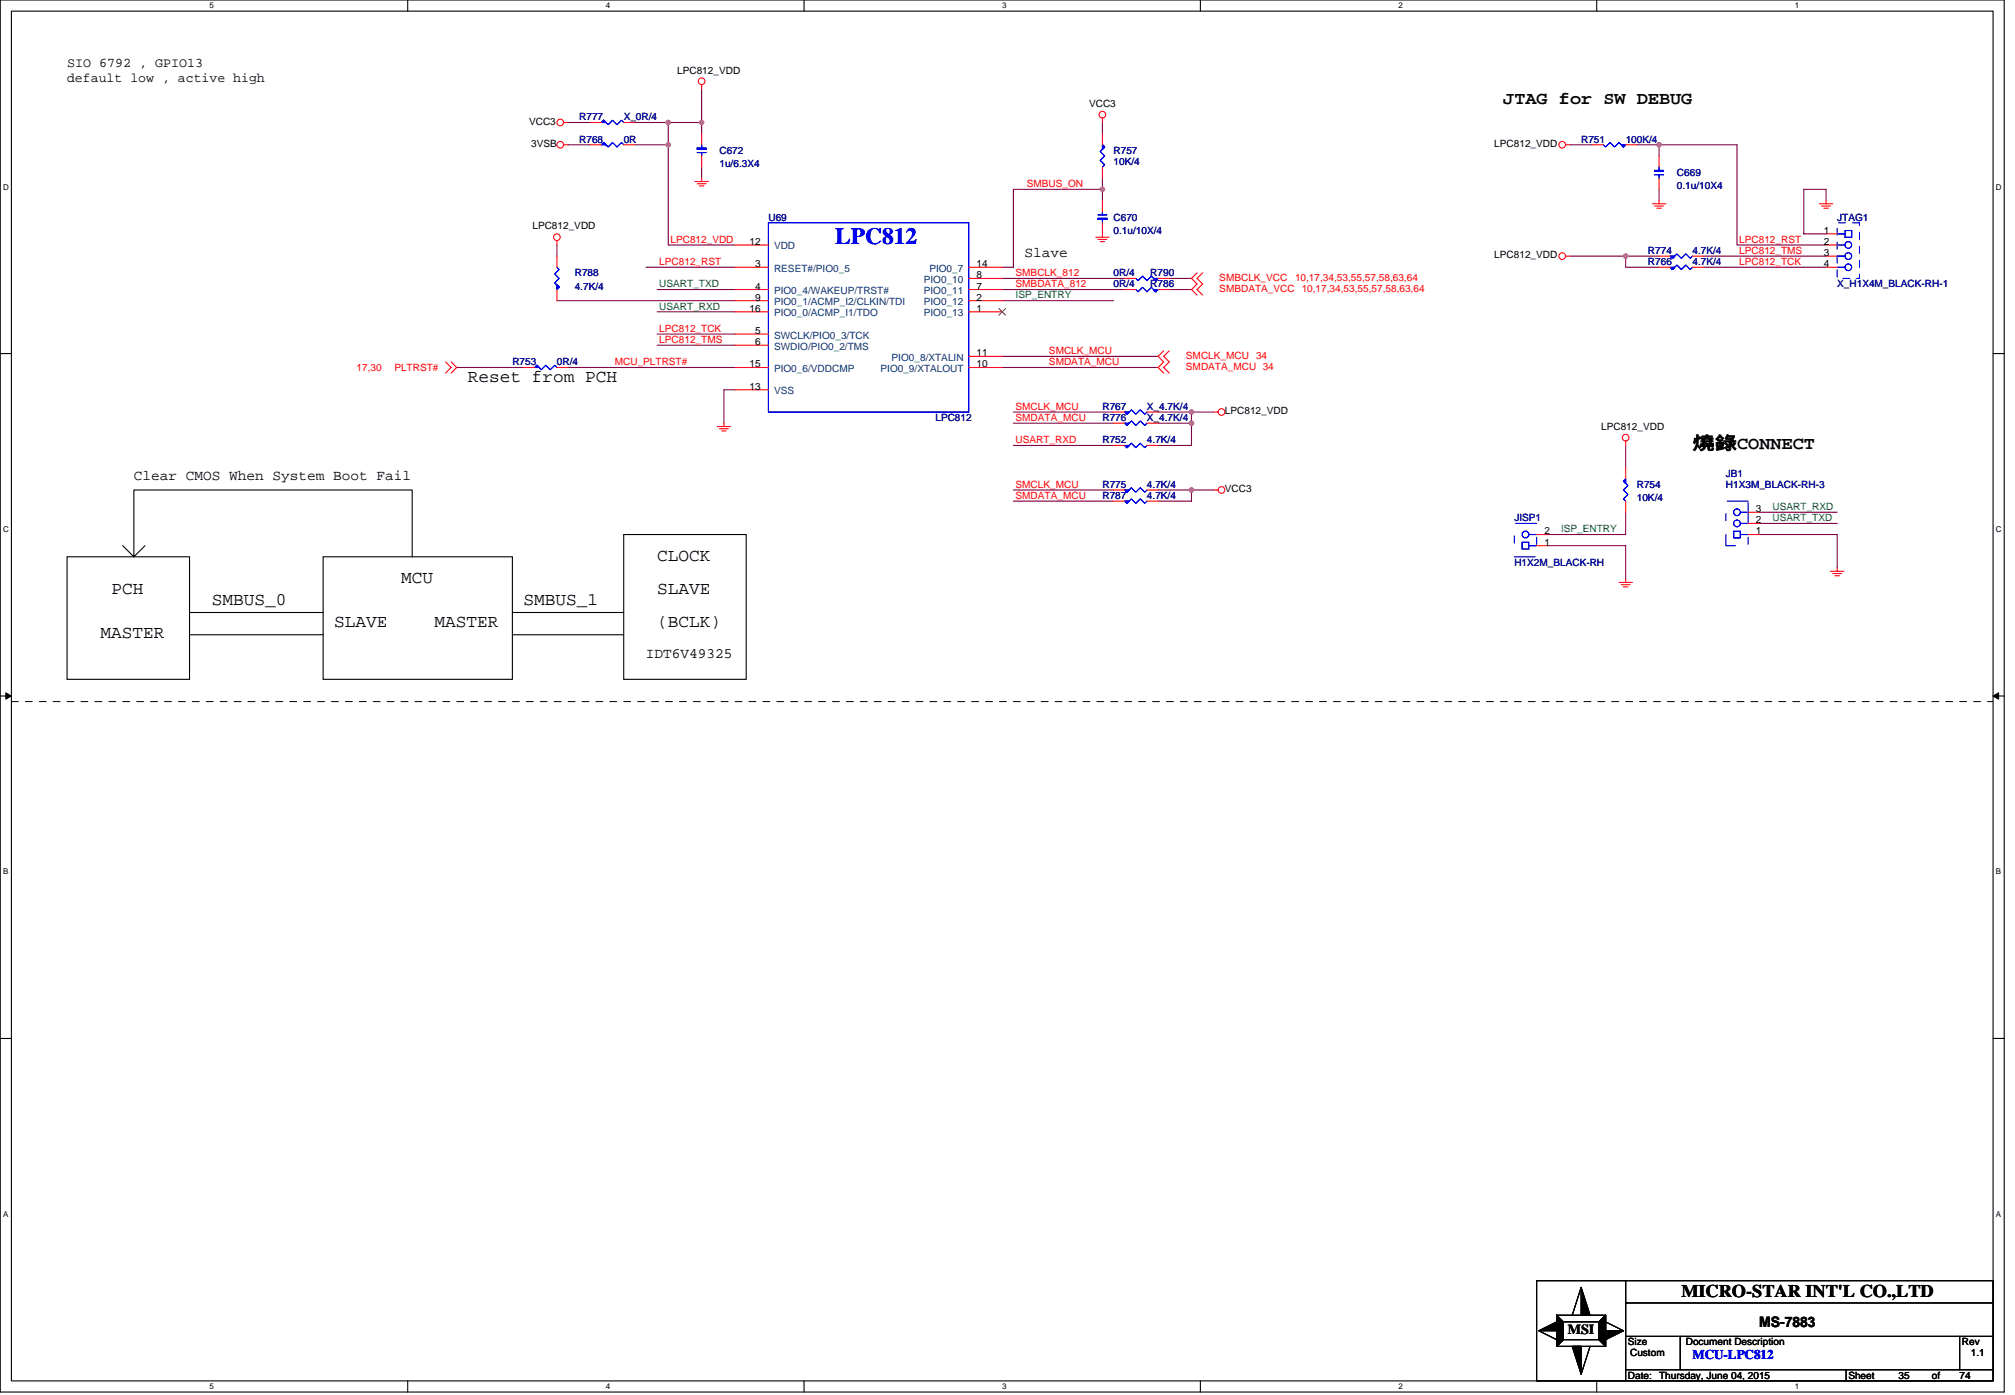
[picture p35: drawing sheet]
<svg xmlns="http://www.w3.org/2000/svg" width="294mm" height="204mm" viewBox="0 0 294 204" stroke-linecap="round" stroke-linejoin="round" font-family="sans-serif">
<defs><g id="words">
<text font-size="3.4" fill="#00f" x="122" y="35.6">LPC812</text>
<g font-size="2.6">
<text x="219.5" y="15.2">JTAG for SW DEBUG</text>
<text x="68.3" y="55.8">Reset from PCH</text>
<text x="247.1" y="65.6">燒錄CONNECT</text>
<text x="95.9" y="81.8">CLOCK</text>
<text x="16.3" y="86.7">PCH</text>
<text x="30.9" y="88.3">SMBUS_0</text>
<text x="58.6" y="85.1">MCU</text>
<text x="76.4" y="88.3">SMBUS_1</text>
<text x="95.9" y="86.7">SLAVE</text>
<text x="14.7" y="93.2">MASTER</text>
<text x="48.8" y="91.6">SLAVE</text>
<text x="63.4" y="91.6">MASTER</text>
<text x="95.9" y="91.6">(BCLK)</text>
<text x="245.5" y="189.3">MICRO-STAR INT'L CO.,LTD</text>
</g>
<g font-size="2.1">
<text x="149.6" y="37.5">Slave</text>
<text x="19.5" y="70">Clear CMOS When System Boot Fail</text>
<text x="94.3" y="96">IDT6V49325</text>
<text x="256.9" y="193.7">MS-7883</text>
</g>
<text font-size="2" x="228.9" y="194.7">MSI</text>
<g font-size="1.9">
<text x="9.8" y="9.8">SIO 6792 , GPIO13</text>
<text x="9.8" y="12">default low , active high</text>
</g>
<text font-size="1.9" fill="#00f" x="247.1" y="198.4">MCU-LPC812</text>
<g font-size="1.5">
<text x="98.9" y="10.7">LPC812_VDD</text>
<text x="159" y="15.6">VCC3</text>
<text x="77.3" y="18.2">VCC3</text>
<text x="77.6" y="21.5">3VSB</text>
<text x="218.2" y="21.5">LPC812_VDD</text>
<text x="77.7" y="33.5">LPC812_VDD</text>
<text x="109.4" y="35.8">12</text>
<text x="266.3" y="34.1">1</text>
<text x="266.3" y="35.8">2</text>
<text x="110.3" y="39">3</text>
<text x="142.6" y="39">14</text>
<text x="142.6" y="40.6">8</text>
<text x="218.2" y="37.7">LPC812_VDD</text>
<text x="266.3" y="37.4">3</text>
<text x="266.3" y="39">4</text>
<text x="109.4" y="45.5">16</text>
<text x="110.3" y="43.9">9</text>
<text x="110.3" y="42.3">4</text>
<text x="142.6" y="43.9">2</text>
<text x="142.6" y="45.5">1</text>
<text x="142.6" y="42.3">7</text>
<text x="109.4" y="53.6">15</text>
<text x="110.3" y="50.4">6</text>
<text x="110.3" y="48.8">5</text>
<text x="142.6" y="52">11</text>
<text x="142.6" y="53.6">10</text>
<text x="109.4" y="56.9">13</text>
<text x="178.9" y="60.5">LPC812_VDD</text>
<text x="233.8" y="62.8">LPC812_VDD</text>
<text x="178.9" y="71.9">VCC3</text>
<text x="256.4" y="76.4">2</text>
<text x="256.4" y="74.8">3</text>
<text x="225.5" y="79.6">1</text>
<text x="225.5" y="78">2</text>
<text x="256.4" y="78">1</text>
<text x="237.7" y="196.4">Size</text>
<text x="246.2" y="196.4">Document Description</text>
<text x="286.5" y="196.4">Rev</text>
<text x="237.7" y="201.3">Date:</text>
<text x="238" y="198">Custom</text>
<text x="242.3" y="201.3">Thursday, June 04, 2015</text>
<text x="269.9" y="201.3">Sheet</text>
<text x="277.2" y="201.3">35</text>
<text x="282.1" y="201.3">of</text>
<text x="286.1" y="201.3">74</text>
<text x="287.8" y="198">1.1</text>
</g>
<g font-size="1.5" fill="#000080">
<text x="84.6" y="17.6">R777</text>
<text x="91.1" y="17.6">X_0R/4</text>
<text x="84.6" y="20.8">R768</text>
<text x="91.1" y="20.8">0R</text>
<text x="105.1" y="22.4">C672</text>
<text x="162.6" y="22.4">R757</text>
<text x="230.9" y="20.8">R751</text>
<text x="237.4" y="20.8">100K/4</text>
<text x="105.1" y="24.4">1u/6.3X4</text>
<text x="162.6" y="24.1">10K/4</text>
<text x="244.9" y="25.7">C669</text>
<text x="244.9" y="27.6">0.1u/10X4</text>
<text x="112.2" y="32.2">U69</text>
<text x="162.6" y="32.2">C670</text>
<text x="162.6" y="34.1">0.1u/10X/4</text>
<text x="268.3" y="32.2">JTAG1</text>
<text x="83.9" y="40.3">R788</text>
<text x="162.6" y="41.9">0R/4</text>
<text x="162.6" y="40.3">0R/4</text>
<text x="168" y="41.9">R786</text>
<text x="168" y="40.3">R790</text>
<text x="240.6" y="38.7">R766</text>
<text x="240.6" y="37.1">R774</text>
<text x="247.1" y="38.7">4.7K/4</text>
<text x="247.1" y="37.1">4.7K/4</text>
<text x="268.3" y="41.9">X_H1X4M_BLACK-RH-1</text>
<text x="83.9" y="42.3">4.7K/4</text>
<text x="74.8" y="53.3">R753</text>
<text x="81.3" y="53.3">0R/4</text>
<text x="161" y="59.8">R767</text>
<text x="167.5" y="59.8">X_4.7K/4</text>
<text x="136.6" y="61.5">LPC812</text>
<text x="161" y="64.7">R752</text>
<text x="161" y="61.5">R776</text>
<text x="167.5" y="64.7">4.7K/4</text>
<text x="167.5" y="61.5">X_4.7K/4</text>
<text x="161" y="71.2">R775</text>
<text x="167.5" y="71.2">4.7K/4</text>
<text x="239" y="71.2">R754</text>
<text x="252" y="69.6">JB1</text>
<text x="252" y="71.2">H1X3M_BLACK-RH-3</text>
<text x="161" y="72.8">R787</text>
<text x="167.5" y="72.8">4.7K/4</text>
<text x="221.1" y="76.1">JISP1</text>
<text x="239" y="73.2">10K/4</text>
<text x="221.1" y="82.6">H1X2M_BLACK-RH</text>
</g>
<g font-size="1.5" fill="#f00">
<text x="149.9" y="27.3">SMBUS_ON</text>
<text x="97.9" y="35.4">LPC812_VDD</text>
<text x="254" y="35.4">LPC812_RST</text>
<text x="96.3" y="38.7">LPC812_RST</text>
<text x="148.3" y="40.3">SMBCLK_812</text>
<text x="148.3" y="41.9">SMBDATA_812</text>
<text x="178" y="41">SMBCLK_VCC</text>
<text x="189.1" y="41">10,17,34,53,55,57,58,63,64</text>
<text x="254" y="37.1">LPC812_TMS</text>
<text x="254" y="38.7">LPC812_TCK</text>
<text x="178" y="42.6">SMBDATA_VCC 10,17,34,53,55,57,58,63,64</text>
<text x="89.8" y="53.3">MCU_PLTRST#</text>
<text x="96.3" y="48.4">LPC812_TCK</text>
<text x="96.3" y="50.1">LPC812_TMS</text>
<text x="153.2" y="53.3">SMDATA_MCU</text>
<text x="153.2" y="51.7">SMCLK_MCU</text>
<text x="173.2" y="52.3">SMCLK_MCU</text>
<text x="173.2" y="54">SMDATA_MCU 34</text>
<text x="183.4" y="52.3">34</text>
<text x="52.1" y="54.1">17,30</text>
<text x="57.6" y="54.1">PLTRST#</text>
<text x="148.3" y="59.8">SMCLK_MCU</text>
<text x="148.3" y="61.4">SMDATA_MCU</text>
<text x="148.3" y="64.7">USART_RXD</text>
<text x="148.3" y="71.2">SMCLK_MCU</text>
<text x="148.3" y="72.8">SMDATA_MCU</text>
</g>
<g font-size="1.5" fill="#008000">
<text x="96.3" y="41.9">USART_TXD</text>
<text x="96.3" y="45.2">USART_RXD</text>
<text x="148.3" y="43.6">ISP_ENTRY</text>
<text x="227.9" y="77.7">ISP_ENTRY</text>
<text x="258.8" y="74.5">USART_RXD</text>
<text x="258.8" y="76.1">USART_TXD</text>
</g>
<g font-size="1.5" fill="#004080">
<text x="113" y="36.4">VDD</text>
<text x="113" y="39.7">RESET#/PIO0_5</text>
<text x="134.9" y="41.3">PIO0_10</text>
<text x="135.7" y="39.7">PIO0_7</text>
<text x="113" y="44.5">PIO0_1/ACMP_I2/CLKIN/TDI</text>
<text x="113" y="46.2">PIO0_0/ACMP_I1/TDO</text>
<text x="113" y="42.9">PIO0_4/WAKEUP/TRST#</text>
<text x="134.9" y="44.5">PIO0_12</text>
<text x="134.9" y="46.2">PIO0_13</text>
<text x="134.9" y="42.9">PIO0_11</text>
<text x="113" y="51">SWDIO/PIO0_2/TMS</text>
<text x="113" y="49.4">SWCLK/PIO0_3/TCK</text>
<text x="130.2" y="52.7">PIO0_8/XTALIN</text>
<text x="113" y="57.6">VSS</text>
<text x="113" y="54.3">PIO0_6/VDDCMP</text>
<text x="128.6" y="54.3">PIO0_9/XTALOUT</text>
</g>
<g font-size="1.2">
<text x="30.6" y="1.2">5</text>
<text x="88.5" y="1.2">4</text>
<text x="146.3" y="1.2">3</text>
<text x="204.2" y="1.2">2</text>
<text x="262.1" y="1.2">1</text>
<text x=".4" y="27.7">D</text>
<text x="291.4" y="27.7">D</text>
<text x=".4" y="77.7">C</text>
<text x="291.4" y="77.7">C</text>
<text x=".4" y="127.6">B</text>
<text x="291.4" y="127.6">B</text>
<text x=".4" y="177.6">A</text>
<text x="291.4" y="177.6">A</text>
<text x="30.6" y="202.8">5</text>
<text x="88.5" y="202.8">4</text>
<text x="146.3" y="202.8">3</text>
<text x="204.2" y="202.8">2</text>
<text x="262.1" y="202.8">1</text>
</g>
</g></defs>
<path d="M0 0h292.6v203.2h-292.6zM1.7 1.6h289.3v200h-289.3z" fill="none" stroke="#000" stroke-width=".16"/>
<g fill="#fff">
<path d="M30.6 .2h.6v1.3h-.6z"/>
<path d="M30.6 201.7h.6v1.3h-.6z"/>
</g>
<path d="M59.5 0v1.6M59.5 201.6v1.6" fill="none" stroke="#000" stroke-width=".16"/>
<g fill="#fff">
<path d="M88.5 .2h.6v1.3h-.6z"/>
<path d="M88.5 201.7h.6v1.3h-.6z"/>
</g>
<path d="M117.4 0v1.6M117.4 201.6v1.6" fill="none" stroke="#000" stroke-width=".16"/>
<g fill="#fff">
<path d="M146.3 .2h.7v1.3h-.7z"/>
<path d="M146.3 201.7h.7v1.3h-.7z"/>
</g>
<path d="M175.3 0v1.6M175.3 201.6v1.6" fill="none" stroke="#000" stroke-width=".16"/>
<g fill="#fff">
<path d="M204.2 .2h.7v1.3h-.7z"/>
<path d="M204.2 201.7h.7v1.3h-.7z"/>
</g>
<path d="M233.1 0v1.6M233.1 201.6v1.6" fill="none" stroke="#000" stroke-width=".16"/>
<g fill="#fff">
<path d="M262.1 .2h.6v1.3h-.6z"/>
<path d="M262.1 201.7h.6v1.3h-.6z"/>
<path d="M.4 26.6h.9v1.3h-.9z"/>
<path d="M291.4 26.6h.9v1.3h-.9z"/>
<path d="M.4 76.6h.9v1.3h-.9z"/>
<path d="M291.4 76.6h.9v1.3h-.9z"/>
</g>
<path d="M0 51.6h1.7M291 51.6h1.6" fill="none" stroke="#000" stroke-width=".16"/>
<g fill="#fff">
<path d="M.4 126.6h.8v1.3h-.8z"/>
<path d="M291.4 126.6h.8v1.3h-.8z"/>
</g>
<path d="M0 101.6h1.7M291 101.6h1.6" fill="none" stroke="#000" stroke-width=".16"/>
<path d="M.9 101.1l.8 .5-.8 .5zM291 101.6l.8-.5v1z" fill="#000" stroke="#000" stroke-width=".15"/>
<g fill="#fff">
<path d="M.4 176.6h.8v1.3h-.8z"/>
<path d="M291.4 176.6h.8v1.3h-.8z"/>
</g>
<g fill="none" stroke="#000" stroke-width=".16">
<path d="M17.9 79.7l1.6 1.6 1.7-1.6M91.1 78h17.9v21.2h-17.9zM9.8 81.3h17.9v17.9h-17.9zM19.5 81.3v-9.8h40.7v9.8M27.7 89.4h19.5M27.7 92.7h19.5M47.2 81.3h27.6v17.9h-27.6zM74.8 89.4h16.3M74.8 92.7h16.3M0 151.6h1.7M291 151.6h1.6M224.4 186.9h66.6v14.7h-66.6z"/>
<path d="M224.7 194.3l2.6 1.3M227.3 192h7.1v4.5h-7.1zM227.3 192l1 1M228.3 195.6l-1 .9M228.3 193h5.2v2.6h-5.2zM230.9 187.9l-1.3 4.1M232.2 196.5l-1.3 4.1M233.5 195.6l.9 .9M234.4 192l-.9 1M234.4 193l2.7 1.3M237.4 199.9h53.6M237.4 190.2h53.6"/>
<path d="M237.4 195.1h53.6M237.4 186.9v14.7M245.3 195.1v4.8M269.6 199.9v1.7M286.1 195.1v4.8"/>
</g>
<g fill="none" stroke="#800040" stroke-width=".16">
<path d="M82.9 17.9h3.3M92.7 17.9h9.8M97.6 17.9v17.9h9.7M102.5 13v6.5M161 17.9v1.6M81.3 35.8v1.6M82.9 21.1h3.3M92.7 21.1h4.9M94.3 39h13M102.5 24.4v1.6M161 27.6h-13v11.4h-1.7M161 26v3.3"/>
<path d="M229.2 21.1h3.3M229.2 37.4h13.1M237.4 37.4v1.6h4.9M239 21.1h14.6v14.7h13M242.3 21.1v1.7M242.3 27.6v1.7M248.8 37.4h17.8M248.8 39h17.8M266.6 29.3v-1.7h-3.2v6.5h3.2M66.7 53.6h9.7M81.3 43.9h26M82.9 53.6h24.4"/>
<path d="M95.9 48.8h11.4M95.9 42.3h11.4M95.9 45.5h11.4M95.9 50.4h11.4M107.3 56.9h-1.6v4.9M146.3 53.6h22.8M146.3 52h22.8M146.3 43.9h16.3M146.3 42.3h17.9M146.3 40.6h17.9M170.7 42.3h3.3M170.7 40.6h3.3"/>
<path d="M148 73.2h14.6M148 71.5h14.6M148 61.8h14.6M148 60.1h14.6M148 65h14.6M169.1 71.5h8.1M169.1 61.8h4.9M169.1 60.1h8.1M174 71.5v1.7h-4.9M174 60.1v4.9h-4.9M226 79.7h11.4v4.8M237.4 74.8v3.2h-11.4"/>
<path d="M237.4 65v3.3M256.9 78h11.4v4.9M256.9 74.8h11.4M256.9 76.4h11.4"/>
</g>
<g fill="#f0f" stroke="#f0f" stroke-width=".16">
<circle cx="174" cy="71.5" r=".32"/>
<circle cx="242.2" cy="21.1" r=".32"/>
<circle cx="237.4" cy="37.4" r=".32"/>
<circle cx="174" cy="60.1" r=".32"/>
<circle cx="97.6" cy="21.1" r=".32"/>
<circle cx="102.4" cy="17.9" r=".32"/>
<circle cx="97.6" cy="17.9" r=".32"/>
<circle cx="174" cy="61.8" r=".32"/>
<circle cx="161" cy="27.6" r=".32"/>
</g>
<g fill="none" stroke="#f00" stroke-width=".16">
<path d="M82.3 17.9h.6M86.2 17.9h1.6M91.1 17.9h1.6M102.5 12.4v.6M102.5 19.5v1.6M161 17.2v.7M161 19.5v1.6M81.3 37.4v1.6M81.3 35.1v.7M82.3 21.1h.6M86.2 21.1h1.6M91.1 21.1h1.6"/>
<path d="M101.5 26.5h1.9M101.8 26.8h1.3M102.1 27.1h.7M102.5 22.8v1.6M102.5 26v.5M107.3 35.8h4.9M107.3 39h4.9M141.5 39h4.8M160 34.6h2M160.3 35h1.3M160.6 35.3h.7M161 24.4v1.6"/>
<path d="M161 29.3v1.6M161 32.5v2.1M174.8 39.8l-.8 .8 .8 .9-.8 .8 .8 .8M175.6 39.8l-.8 .8 .8 .9-.8 .8 .8 .8M228.6 37.4h.6M228.6 21.1h.6M232.5 21.1h1.6M237.4 21.1h1.6M241.3 29.7h1.9M241.6 30.1h1.3M241.9 30.4h.7M242.3 37.4h1.6"/>
<path d="M242.3 39h1.6M242.3 22.8v1.6M242.3 26v1.6M242.3 29.3v.4M247.1 37.4h1.7M247.1 39h1.7M265.7 29.7h1.9M266 30.1h1.3M266.3 30.4h.7M266.6 29.3v.4M266.6 37.4h1.7M266.6 34.1h1.7"/>
<path d="M266.6 35.8h1.7M266.6 39h1.7M65.1 52.8l.8 .8-.8 .9M65.9 52.8l.8 .8-.8 .9M76.4 53.6h1.7M81.3 53.6h1.6M81.3 42.3v1.6M107.3 42.3h4.9M107.3 50.4h4.9M107.3 48.8h4.9M107.3 56.9h4.9M107.3 43.9h4.9"/>
<path d="M107.3 45.5h4.9M107.3 53.6h4.9M141.5 42.3h4.8M141.5 40.6h4.8M141.5 43.9h4.8M141.5 45.5h4.8M141.5 53.6h4.8M141.5 52h4.8M164.2 42.3h1.7M164.2 40.6h1.7M169.1 42.3h1.6M169.1 40.6h1.6"/>
<path d="M169.9 51.2l-.8 .8 .8 .8-.8 .8 .8 .9M170.7 51.2l-.8 .8 .8 .8-.8 .8 .8 .9M104.7 62.3h2M105.1 62.6h1.3M105.4 62.9h.6M105.7 61.8v.5M162.6 71.5h1.6M162.6 60.1h1.6M162.6 73.2h1.6M162.6 65h1.6M162.6 61.8h1.6M167.5 71.5h1.6"/>
<path d="M167.5 60.1h1.6M167.5 73.2h1.6M167.5 65h1.6M167.5 61.8h1.6M177.2 71.5h.7M177.2 60.1h.7M224.4 79.7h1.6M224.4 78h1.6M237.4 64.4v.6M237.4 68.3v1.6M237.4 73.2v1.6M255.3 78h1.6"/>
<path d="M255.3 76.4h1.6M255.3 74.8h1.6M236.4 85h2M236.7 85.3h1.3M237.1 85.7h.6M237.4 84.5v.5M267.3 83.4h1.9M267.6 83.7h1.3M267.9 84h.7M268.3 82.9v.5"/>
<circle cx="81.8" cy="17.9" r=".49"/>
<circle cx="102.4" cy="11.9" r=".49"/>
<circle cx="161" cy="16.7" r=".49"/>
<circle cx="81.3" cy="34.6" r=".49"/>
<circle cx="81.8" cy="21.1" r=".49"/>
<circle cx="228.1" cy="37.4" r=".49"/>
<circle cx="228.1" cy="21.1" r=".49"/>
<circle cx="178.4" cy="60.1" r=".49"/>
<circle cx="178.4" cy="71.5" r=".49"/>
<circle cx="237.4" cy="63.9" r=".49"/>
</g>
<g fill="#000" stroke="#000" stroke-width=".16">
<path d="M224.7 194.3l2.6-1.3v1.3z" fill-rule="evenodd"/>
<path d="M227.3 192l1 1v2.6l-1 .9z" fill-rule="evenodd"/>
<path d="M224.7 194.3l2.6-1.3v1.3z" fill-rule="evenodd"/>
<path d="M227.3 192l1 1v2.6l-1 .9z" fill-rule="evenodd"/>
<path d="M224.7 194.3l2.6-1.3v1.3z" fill-rule="evenodd"/>
<path d="M227.3 192l1 1v2.6l-1 .9z" fill-rule="evenodd"/>
<path d="M230.9 187.9l1.3 4.1h-1.3z" fill-rule="evenodd"/>
<path d="M230.9 187.9l1.3 4.1h-1.3z" fill-rule="evenodd"/>
<path d="M230.9 187.9l1.3 4.1h-1.3z" fill-rule="evenodd"/>
<path d="M234.4 192v4.5l-.9-.9v-2.6z" fill-rule="evenodd"/>
<path d="M234.4 192v4.5l-.9-.9v-2.6z" fill-rule="evenodd"/>
<path d="M234.4 192v4.5l-.9-.9v-2.6z" fill-rule="evenodd"/>
<path d="M234.4 194.3h2.7l-2.7 1.3z" fill-rule="evenodd"/>
<path d="M234.4 194.3h2.7l-2.7 1.3z" fill-rule="evenodd"/>
<path d="M234.4 194.3h2.7l-2.7 1.3z" fill-rule="evenodd"/>
<path d="M229.6 196.5h1.3v4.1z" fill-rule="evenodd"/>
<path d="M229.6 196.5h1.3v4.1z" fill-rule="evenodd"/>
<path d="M229.6 196.5h1.3v4.1z" fill-rule="evenodd"/>
</g>
<path d="M1.7 102.4h289.3" fill="none" stroke="#000" stroke-width=".15" stroke-dasharray="1 1 1 1 1 1 1 1"/>
<g fill="none" stroke="#00f" stroke-width=".16">
<path d="M87.8 17.9l.3-.3 .7 .6 .6-.6 .7 .6 .6-.6 .4 .3M81.3 39l.3 .3-.6 .7 .6 .6-.6 .7 .6 .6-.3 .4M87.8 21.1l.3-.3 .7 .7 .6-.7 .7 .7 .6-.7 .4 .3M101.8 21.6h1.3v.2h-1.3zM101.8 22.3h1.3M102.5 21.1v.5M102.5 22.3v.5M112.2 32.5h29.3v27.6h-29.3zM160.3 31.9h1.3v.1h-1.3zM160.3 31.4h1.3M161 21.1l.3 .4-.7 .6 .7 .7-.7 .6 .7 .7-.3 .3M161 30.9v.5"/>
<path d="M161 32v.5M234.1 21.1l.3 .4 .7-.7 .7 .7 .6-.7 .7 .7 .3-.4M241.6 24.9h1.3v.1h-1.3zM241.6 25.5h1.3M242.3 24.4v.5M242.3 25.5v.5M243.9 39l.3 .3 .7-.6 .6 .6 .7-.6 .6 .6 .3-.3M243.9 37.4l.3 .3 .7-.6 .6 .6 .7-.6 .6 .6 .3-.3M268.3 35.8h1.1M268.3 37.4h1.1M268.3 39h1.1M268.3 34.1h1.1"/>
<path d="M269.4 33.6h1v1h-1zM78.1 53.6l.3-.3 .6 .7 .7-.7 .6 .7 .7-.7 .3 .3M165.9 42.3l.3 .3 .6-.7 .7 .7 .6-.7 .7 .7 .3-.3M165.9 40.6l.3 .4 .6-.7 .7 .7 .6-.7 .7 .7 .3-.4M164.2 71.5l.3 .4 .7-.7 .7 .7 .6-.7 .7 .7 .3-.4M164.2 73.2l.3 .3 .7-.7 .7 .7 .6-.7 .7 .7 .3-.3M164.2 65l.3 .3 .7-.6 .7 .6 .6-.6 .7 .6 .3-.3M164.2 60.1l.3 .4 .7-.7 .7 .7 .6-.7 .7 .7 .3-.4M164.2 61.8l.3 .3 .7-.7 .7 .7 .6-.7 .7 .7 .3-.3M222.3 79.2h.9v.9h-.9zM223.2 78h1.2M223.2 79.7h1.2"/>
<path d="M237.4 69.9l-.3 .3 .6 .7-.6 .6 .6 .7-.6 .6 .3 .4M253.1 77.5h1v1h-1zM254.1 78h1.2M254.1 76.4h1.2M254.1 74.8h1.2"/>
<circle cx="269.9" cy="35.8" r=".49"/>
<circle cx="269.9" cy="37.4" r=".49"/>
<circle cx="269.9" cy="39" r=".49"/>
<circle cx="222.7" cy="78" r=".49"/>
<circle cx="253.6" cy="76.4" r=".49"/>
<circle cx="253.6" cy="74.8" r=".49"/>
</g>
<g fill="#00f" stroke="#00f" stroke-width=".16">
<path d="M168.5 42.3h.6l-.3 .3z" fill-rule="evenodd"/>
<path d="M168.5 42.3h.6l-.3 .3z" fill-rule="evenodd"/>
<path d="M236.7 21.1h.7l-.3 .4z" fill-rule="evenodd"/>
<path d="M236.7 21.1h.7l-.3 .4z" fill-rule="evenodd"/>
<path d="M164.2 71.5h.7l-.4 .4 .4-.4-.4 .4z" fill-rule="evenodd"/>
<path d="M164.2 71.5h.7l-.4 .4 .4-.4-.4 .4z" fill-rule="evenodd"/>
<path d="M164.2 73.2h.7l-.4 .3 .4-.3-.4 .3z" fill-rule="evenodd"/>
<path d="M164.2 73.2h.7l-.4 .3 .4-.3-.4 .3z" fill-rule="evenodd"/>
<path d="M88.1 17.6l.4 .3h-.7l.3-.3 .4 .3z" fill-rule="evenodd"/>
<path d="M88.1 17.6l.4 .3h-.7l.3-.3 .4 .3z" fill-rule="evenodd"/>
<path d="M88.1 20.8l.4 .3h-.7l.3-.3 .4 .3z" fill-rule="evenodd"/>
<path d="M88.1 20.8l.4 .3h-.7l.3-.3 .4 .3z" fill-rule="evenodd"/>
<path d="M161 21.1l.3 .4-.3 .3 .3-.3-.3 .3z" fill-rule="evenodd"/>
<path d="M161 21.1l.3 .4-.3 .3 .3-.3-.3 .3z" fill-rule="evenodd"/>
<path d="M168.5 40.6h.6l-.3 .4z" fill-rule="evenodd"/>
<path d="M168.5 40.6h.6l-.3 .4z" fill-rule="evenodd"/>
<path d="M164.2 65h.7l-.4 .3 .4-.3-.4 .3z" fill-rule="evenodd"/>
<path d="M164.2 65h.7l-.4 .3 .4-.3-.4 .3z" fill-rule="evenodd"/>
<path d="M164.2 60.1h.7l-.4 .4 .4-.4-.4 .4z" fill-rule="evenodd"/>
<path d="M164.2 60.1h.7l-.4 .4 .4-.4-.4 .4z" fill-rule="evenodd"/>
<path d="M243.9 39h.6l-.3 .3 .3-.3-.3 .3z" fill-rule="evenodd"/>
<path d="M243.9 39h.6l-.3 .3 .3-.3-.3 .3z" fill-rule="evenodd"/>
<path d="M81.3 41.6l.3 .3-.3 .4v-.7l.3 .3z" fill-rule="evenodd"/>
<path d="M81.3 41.6l.3 .3-.3 .4v-.7l.3 .3z" fill-rule="evenodd"/>
<path d="M237.1 70.2l.3-.3v.6z" fill-rule="evenodd"/>
<path d="M237.1 70.2l.3-.3v.6z" fill-rule="evenodd"/>
<path d="M243.9 37.4h.6l-.3 .3 .3-.3-.3 .3z" fill-rule="evenodd"/>
<path d="M243.9 37.4h.6l-.3 .3 .3-.3-.3 .3z" fill-rule="evenodd"/>
<path d="M78.4 53.3l.3 .3h-.6l.3-.3 .3 .3z" fill-rule="evenodd"/>
<path d="M78.4 53.3l.3 .3h-.6l.3-.3 .3 .3z" fill-rule="evenodd"/>
<path d="M164.2 61.8h.7l-.4 .3 .4-.3-.4 .3z" fill-rule="evenodd"/>
<path d="M164.2 61.8h.7l-.4 .3 .4-.3-.4 .3z" fill-rule="evenodd"/>
</g>
<path d="M268.3 32.5h3.2v8.1h-3.2z" fill="none" stroke="#fff" stroke-width=".15" stroke-dasharray="1 1 1 1 1 1 1 1"/>
<path d="M268.3 32.5h3.2v8.1h-3.2z" fill="none" stroke="#00f" stroke-width=".15" stroke-dasharray="1 1 1 1 1 1 1 1"/>
<path d="M221.1 76.4h3.3v4.9h-3.3zM252 73.2h3.3v6.5h-3.3z" fill="none" stroke="#fff" stroke-width=".15" stroke-dasharray="3 2 1 2"/>
<path d="M221.1 76.4h3.3v4.9h-3.3zM252 73.2h3.3v6.5h-3.3z" fill="none" stroke="#00f" stroke-width=".15" stroke-dasharray="3 2 1 2"/>
<path d="M145.9 45l.9 1M146.8 45l-1 1" fill="none" stroke="#804000" stroke-width=".15"/>
<use href="#words"/>
</svg>
